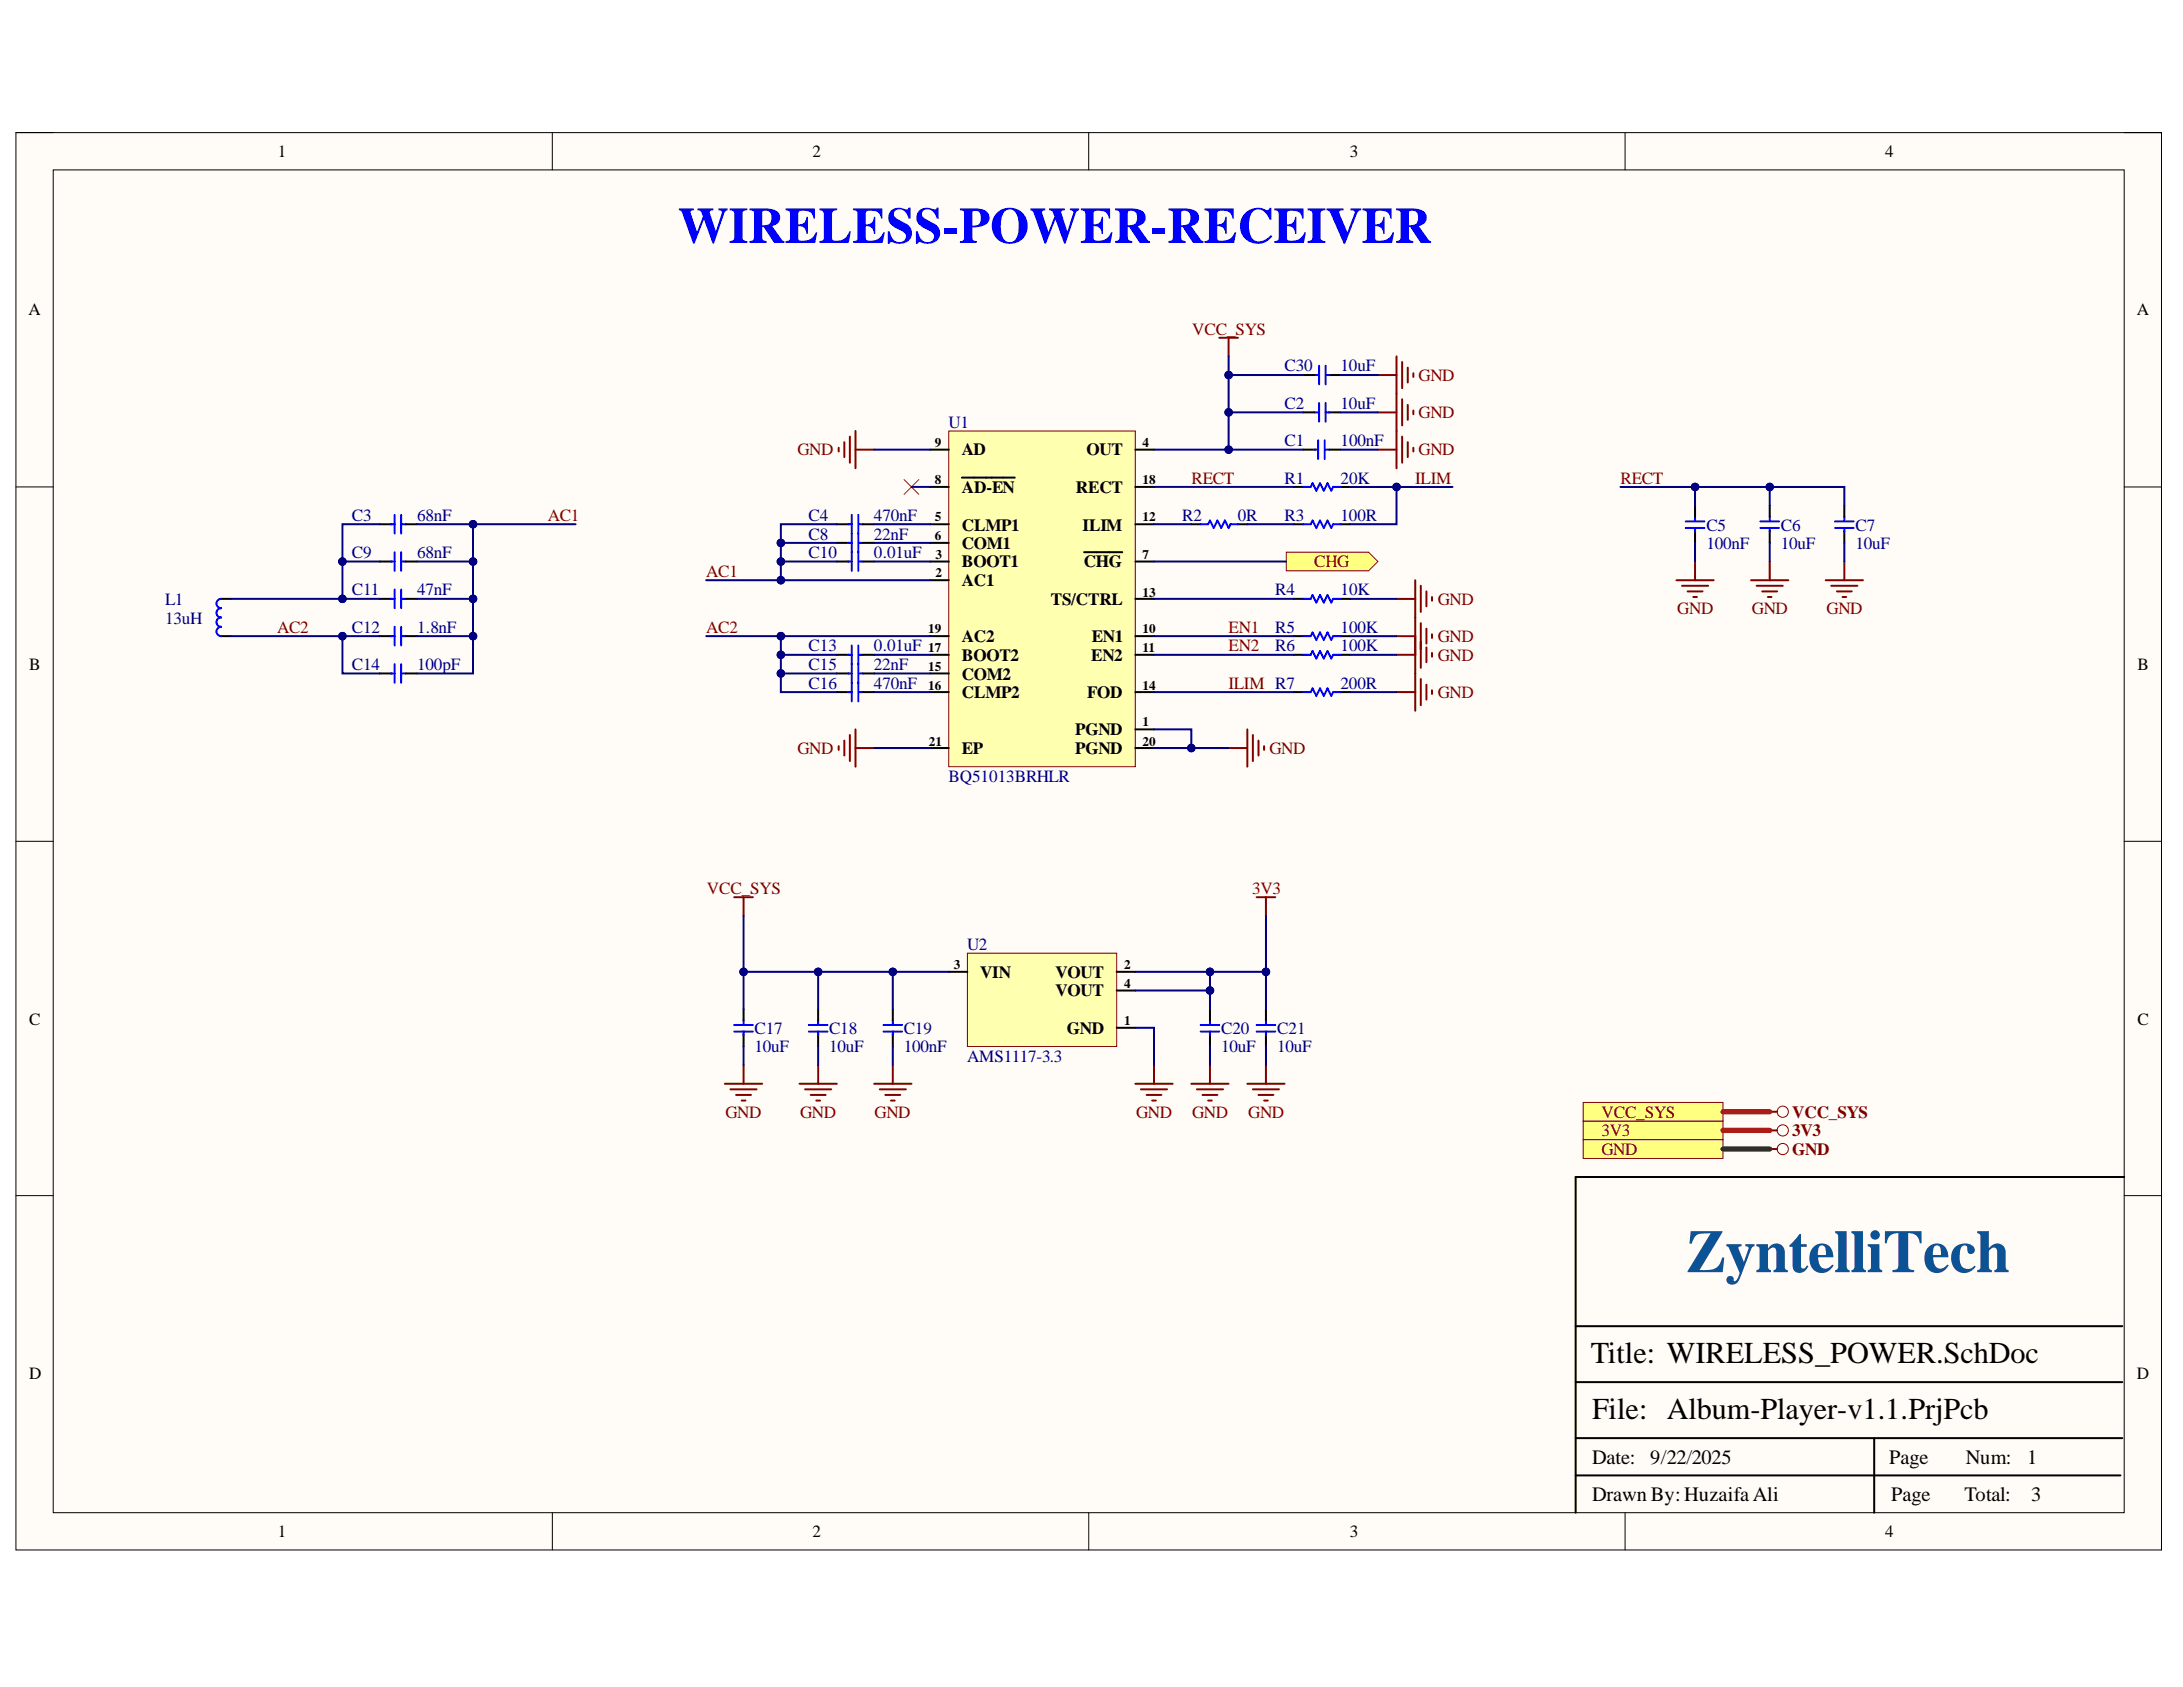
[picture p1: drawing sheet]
<svg xmlns="http://www.w3.org/2000/svg" width="279mm" height="216mm" viewBox="0 0 279 216" stroke-linecap="round" stroke-linejoin="round" font-family="sans-serif">
<defs><g id="words">
<text font-size="7.8" fill="#0b5394" x="215.8" y="162.8">ZyntelliTech</text>
<text font-size="6.5" fill="#00f" x="86.8" y="31.1">WIRELESS-POWER-RECEIVER</text>
<g font-size="3.9">
<text x="203.6" y="174.4">Title: WIRELESS_POWER.SchDoc</text>
<text x="203.8" y="181.6">File: Album-Player-v1.1.PrjPcb</text>
</g>
<g font-size="2.6">
<text x="203.8" y="187.3">Date:</text>
<text x="211.2" y="187.3">9/22/2025</text>
<text x="241.8" y="187.3">Page</text>
<text x="251.6" y="187.3">Num:</text>
<text x="259.5" y="187.3">1</text>
<text x="203.8" y="192.1">Drawn By: HuzaifaAli</text>
<text x="242.1" y="192.1">Page</text>
<text x="251.4" y="192.1">Total:</text>
<text x="260" y="192.1">3</text>
</g>
<g font-size="2.2">
<text x="35.6" y="20.1">1</text>
<text x="104" y="20.1">2</text>
<text x="172.8" y="20.1">3</text>
<text x="241.3" y="20.1">4</text>
<text x="3.6" y="40.4">A</text>
<text x="273.5" y="40.4">A</text>
<text x="123.1" y="58.3">AD</text>
<text x="139.1" y="58.3">OUT</text>
<text x="123.1" y="63.1">AD-EN</text>
<text x="137.7" y="63.1">RECT</text>
<text x="123.1" y="67.9">CLMP1</text>
<text x="123.1" y="70.3">COM1</text>
<text x="138.6" y="67.9">ILIM</text>
<text x="123.1" y="75">AC1</text>
<text x="123.1" y="72.6">BOOT1</text>
<text x="134.5" y="77.4">TS/CTRL</text>
<text x="138.7" y="72.6">CHG</text>
<text x="123.1" y="82.2">AC2</text>
<text x="139.7" y="82.2">EN1</text>
<text x="3.7" y="85.7">B</text>
<text x="123.1" y="87">COM2</text>
<text x="123.1" y="89.3">CLMP2</text>
<text x="123.1" y="84.5">BOOT2</text>
<text x="139.1" y="89.3">FOD</text>
<text x="139.7" y="84.5">EN2</text>
<text x="273.6" y="85.7">B</text>
<text x="137.6" y="94.1">PGND</text>
<text x="123.1" y="96.5">EP</text>
<text x="137.6" y="96.5">PGND</text>
<text x="125.5" y="125.1">VIN</text>
<text x="135.1" y="125.1">VOUT</text>
<text x="3.7" y="131.1">C</text>
<text x="135.1" y="127.5">VOUT</text>
<text x="273.6" y="131.1">C</text>
<text x="136.5" y="132.3">GND</text>
<text x="3.7" y="176.5">D</text>
<text x="273.5" y="176.5">D</text>
<text x="35.6" y="196.8">1</text>
<text x="104" y="196.8">2</text>
<text x="172.8" y="196.8">3</text>
<text x="241.3" y="196.8">4</text>
</g>
<g font-size="2.2" fill="#800000">
<text x="152.6" y="42.8">VCC_SYS</text>
<text x="181.6" y="48.7">GND</text>
<text x="181.6" y="53.5">GND</text>
<text x="102.1" y="58.3">GND</text>
<text x="181.6" y="58.3">GND</text>
<text x="152.5" y="61.9">RECT</text>
<text x="181.1" y="61.9">ILIM</text>
<text x="207.4" y="61.9">RECT</text>
<text x="70.1" y="66.6">AC1</text>
<text x="90.4" y="73.8">AC1</text>
<text x="168.2" y="72.6">CHG</text>
<text x="184" y="77.4">GND</text>
<text x="35.5" y="81">AC2</text>
<text x="90.4" y="81">AC2</text>
<text x="157.2" y="81">EN1</text>
<text x="157.2" y="83.3">EN2</text>
<text x="184" y="82.2">GND</text>
<text x="214.7" y="78.6">GND</text>
<text x="224.2" y="78.6">GND</text>
<text x="233.8" y="78.6">GND</text>
<text x="157.2" y="88.2">ILIM R7</text>
<text x="184" y="84.5">GND</text>
<text x="184" y="89.3">GND</text>
<text x="102.1" y="96.5">GND</text>
<text x="162.5" y="96.5">GND</text>
<text x="90.5" y="114.4">VCC_SYS</text>
<text x="160.3" y="114.4">3V3</text>
<text x="92.8" y="143.1">GND</text>
<text x="102.4" y="143.1">GND</text>
<text x="111.9" y="143.1">GND</text>
<text x="145.4" y="143.1">GND</text>
<text x="152.6" y="143.1">GND</text>
<text x="159.8" y="143.1">GND</text>
<text x="205" y="143.1">VCC_SYS</text>
<text x="229.4" y="143.1">VCC_SYS</text>
<text x="205" y="145.4">3V3</text>
<text x="205" y="147.8">GND</text>
<text x="229.4" y="145.4">3V3</text>
<text x="229.4" y="147.8">GND</text>
</g>
<g font-size="2.2" fill="#000080">
<text x="164.4" y="47.5">C30</text>
<text x="171.6" y="47.5">10uF</text>
<text x="164.4" y="52.4">C2</text>
<text x="171.6" y="52.4">10uF</text>
<text x="121.4" y="54.7">U1</text>
<text x="164.4" y="57.1">C1</text>
<text x="171.6" y="57.1">100nF</text>
<text x="164.4" y="61.9">R1</text>
<text x="171.6" y="61.9">20K</text>
<text x="45" y="66.6">C3</text>
<text x="45" y="71.4">C9</text>
<text x="53.4" y="66.6">68nF</text>
<text x="53.4" y="71.4">68nF</text>
<text x="103.5" y="69.1">C8</text>
<text x="103.5" y="66.6">C4</text>
<text x="103.5" y="71.4">C10</text>
<text x="111.9" y="69.1">22nF</text>
<text x="111.9" y="66.6">470nF</text>
<text x="111.9" y="71.4">0.01uF</text>
<text x="151.3" y="66.6">R2</text>
<text x="158.4" y="66.6">0R</text>
<text x="164.4" y="66.6">R3</text>
<text x="171.6" y="66.6">100R</text>
<text x="218.4" y="67.9">C5</text>
<text x="218.4" y="70.3">100nF</text>
<text x="227.9" y="67.9">C6</text>
<text x="227.9" y="70.3">10uF</text>
<text x="237.5" y="67.9">C7</text>
<text x="237.5" y="70.3">10uF</text>
<text x="21.1" y="77.4">L1</text>
<text x="45" y="76.2">C11</text>
<text x="53.4" y="76.2">47nF</text>
<text x="163.2" y="76.2">R4</text>
<text x="171.6" y="76.2">10K</text>
<text x="21.1" y="79.8">13uH</text>
<text x="45" y="81">C12</text>
<text x="53.4" y="81">1.8nF</text>
<text x="103.5" y="83.3">C13</text>
<text x="111.9" y="83.3">0.01uF</text>
<text x="163.2" y="81">R5</text>
<text x="163.2" y="83.3">R6</text>
<text x="171.6" y="81">100K</text>
<text x="171.6" y="83.3">100K</text>
<text x="45" y="85.7">C14</text>
<text x="53.4" y="85.7">100pF</text>
<text x="103.5" y="85.7">C15</text>
<text x="103.5" y="88.2">C16</text>
<text x="111.9" y="85.7">22nF</text>
<text x="111.9" y="88.2">470nF</text>
<text x="171.6" y="88.2">200R</text>
<text x="121.4" y="100.1">BQ51013BRHLR</text>
<text x="123.8" y="121.5">U2</text>
<text x="96.6" y="132.3">C17</text>
<text x="96.6" y="134.7">10uF</text>
<text x="106.1" y="132.3">C18</text>
<text x="106.1" y="134.7">10uF</text>
<text x="115.7" y="132.3">C19</text>
<text x="115.7" y="134.7">100nF</text>
<text x="123.8" y="135.9">AMS1117-3.3</text>
<text x="156.3" y="132.3">C20</text>
<text x="156.3" y="134.7">10uF</text>
<text x="163.5" y="132.3">C21</text>
<text x="163.5" y="134.7">10uF</text>
</g>
<g font-size="1.7">
<text x="119.6" y="57.2">9</text>
<text x="146.2" y="57.2">4</text>
<text x="119.6" y="62">8</text>
<text x="146.2" y="62">18</text>
<text x="119.6" y="66.7">5</text>
<text x="119.6" y="69.2">6</text>
<text x="119.7" y="71.5">3</text>
<text x="146.2" y="71.5">7</text>
<text x="146.2" y="66.7">12</text>
<text x="119.7" y="73.9">2</text>
<text x="146.2" y="76.3">13</text>
<text x="118.8" y="83.4">17</text>
<text x="118.8" y="81.1">19</text>
<text x="146.2" y="81.1">10</text>
<text x="146.2" y="83.4">11</text>
<text x="118.8" y="85.9">15</text>
<text x="118.8" y="88.2">16</text>
<text x="146.2" y="88.2">14</text>
<text x="118.9" y="95.4">21</text>
<text x="146.2" y="93">1</text>
<text x="146.2" y="95.4">20</text>
<text x="122.1" y="124.1">3</text>
<text x="143.9" y="124.1">2</text>
<text x="143.9" y="131.2">1</text>
<text x="143.9" y="126.4">4</text>
</g>
</g></defs>
<path d="M2 17h274.6v181.4h-274.6z" fill-rule="evenodd" fill="#fffcf8"/>
<path d="M2 17h274.6v181.4h-274.6z" fill="none" stroke="#000" stroke-width=".13"/>
<path d="M6.8 21.7h265.1v171.9h-265.1z" fill-rule="evenodd" fill="#fffcf8"/>
<g fill="none" stroke="#000" stroke-width=".13">
<path d="M2 17h4.8M70.7 17v4.7M139.3 17v4.7M208 17v4.7M271.9 17h4.7v4.7M6.8 21.7h265.1v171.9h-265.1zM2 62.3h4.8M271.9 62.3h4.7M2 107.7h4.8M271.9 107.7h4.7M2 153h4.8M271.9 153h4.7"/>
<path d="M70.7 193.6v4.8M139.3 193.6v4.8M208 193.6v4.8M276.6 193.6v4.8"/>
</g>
<path d="M271.9 150.6h-70.2v43M201.7 176.9h69.9M201.7 169.7h69.9M201.7 188.8h69.7M201.7 184.1h69.9M239.9 184.1v9.5" fill="none" stroke="#000" stroke-width=".25"/>
<path d="M121.4 55.2h23.9v42.9h-23.9z" fill-rule="evenodd" fill="#ffffb0"/>
<path d="M121.4 55.2h23.9v42.9h-23.9z" fill="none" stroke="#800000" stroke-width=".13"/>
<g fill="none" stroke="#000" stroke-width=".25">
<path d="M119 57.5h2.4M145.3 57.5h2.4M28.3 76.6h1.2M48.6 71.9h1.6M48.6 67.1h1.6M48.6 76.6h1.6M51.9 71.9h1.5M51.9 67.1h1.5M51.9 76.6h1.5M107.1 71.9h1.6M107.1 67.1h1.6M107.1 69.5h1.6"/>
<path d="M110.4 71.9h1.5M110.4 67.1h1.5M110.4 69.5h1.5M119 74.3h2.4M119 71.9h2.4M119 67.1h2.4M119 69.5h2.4M119 62.3h2.4M123.1 61.1h6.8M138.8 70.7h4.8M145.3 71.9h2.4M145.3 67.1h2.4"/>
<path d="M145.3 62.3h2.4M145.3 76.6h2.4M165.6 76.6h1.2M171.6 76.6h1.2M216.9 64.7v1.4M216.9 67.9v1.6M226.5 64.7v1.4M226.5 67.9v1.6M236.1 64.7v1.4M236.1 67.9v1.6M28.3 81.4h1.2M48.6 86.2h1.6"/>
<path d="M51.9 86.2h1.5M107.1 83.8h1.6M107.1 88.6h1.6M107.1 86.2h1.6M110.4 83.8h1.5M110.4 88.6h1.5M110.4 86.2h1.5M119 81.4h2.4M119 83.8h2.4M119 88.6h2.4M119 86.2h2.4M119 95.7h2.4"/>
<path d="M145.3 93.3h2.4M145.3 81.4h2.4M145.3 83.8h2.4M145.3 88.6h2.4M145.3 95.7h2.4M165.6 81.4h1.2M165.6 83.8h1.2M171.6 81.4h1.2M171.6 83.8h1.2"/>
</g>
<g fill="none" stroke="#00f" stroke-width=".25">
<path d="M28.3 76.6a.6 .6 0 0 0-.6 .6 .6 .6 0 0 0 .6 .6 .6 .6 0 0 0-.6 .6 .6 .6 0 0 0 .6 .6 .6 .6 0 0 0-.6 .6 .6 .6 0 0 0 .6 .6 .6 .6 0 0 0-.6 .6 .6 .6 0 0 0 .6 .6M50 67.1h.5M50 76.6h.5M50 71.9h.5M50.5 65.9v2.4M50.5 70.7v2.4M50.5 75.4v2.4M51.3 65.9v2.4M51.3 70.7v2.4M51.3 75.4v2.4M51.5 67.1h.4M51.5 76.6h.4"/>
<path d="M51.5 71.9h.4M108.5 67.1h.5M108.5 71.9h.5M108.5 69.5h.5M109 65.9v7.2M109.9 65.9v7.2M110 67.1h.4M110 71.9h.4M110 69.5h.4M166.8 76.6h1l.2-.4 .5 .9 .4-.9 .5 .9 .5-.9 .5 .9 .2-.5h1M215.8 67.6h2.3M215.8 66.7h2.3"/>
<path d="M216.9 66.1v.5M216.9 67.6v.5M225.3 67.6h2.4M225.3 66.7h2.4M226.5 66.1v.5M226.5 67.6v.5M234.9 67.6h2.3M234.9 66.7h2.3M236.1 66.1v.5M236.1 67.6v.5M50 86.2h.5M50.5 85v2.4"/>
<path d="M51.3 85v2.4M51.5 86.2h.4M108.5 86.2h.5M108.5 88.6h.5M108.5 83.8h.5M109 82.6v7.2M109.9 82.6v7.2M110 86.2h.4M110 88.6h.4M110 83.8h.4M166.8 83.8h1l.2-.5 .5 1 .4-1 .5 1 .5-1 .5 1 .2-.5h1M166.8 81.4h1l.2-.5 .5 1 .4-1 .5 1 .5-1 .5 1 .2-.5h1"/>
</g>
<g fill="none" stroke="#800000" stroke-width=".25">
<path d="M107.3 57.3v.5M108.1 56.6v1.9M108.8 55.9v3.3M109.5 55.2v4.7M109.5 57.5h2.4M156.1 43.2h2.3M157.2 43.2v2.4M176.4 57.6h2.3M176.4 48h2.3M178.7 45.6v4.8M178.7 55.2v4.7M179.5 46.3v3.4"/>
<path d="M179.5 55.9v3.3M180.2 47v2M180.2 56.6v1.9M180.9 47.8v.4M180.9 57.3v.5M178.7 76.6h2.4M181.1 74.3v16.7M181.8 75v3.3M181.8 79.7v5.8M182.6 75.7v1.9M183.3 76.4v.5M214.6 74.3h4.7"/>
<path d="M215.3 75h3.3M216 75.7h1.9M216.7 76.4h.5M216.9 71.9v2.4M224.1 74.3h4.8M224.8 75h3.4M225.5 75.7h2M226.3 76.4h.4M226.5 71.9v2.4M233.7 74.3h4.7M234.4 75h3.3M235.1 75.7h1.9"/>
<path d="M235.8 76.4h.5M236.1 71.9v2.4M107.3 95.5v.5M108.1 94.8v1.9M108.8 94.1v3.3M109.5 93.3v4.8M109.5 95.7h2.4M157.2 95.7h2.4M159.6 93.3v4.8M160.4 94.1v3.3M161.1 94.8v1.9M161.8 95.5v.5"/>
<path d="M178.7 83.8h2.4M178.7 81.4h2.4M178.7 88.6h2.4M181.8 86.9v3.4M182.6 80.5v1.9M182.6 82.9v1.9M182.6 87.6v1.9M183.3 81.2v.4M183.3 83.6v.4M183.3 88.3v.5"/>
</g>
<path d="M115.7 61.4l1.9 1.9M117.6 61.4l-1.9 1.9" fill="none" stroke="#f00" stroke-width=".13"/>
<path d="M202.6 143.5h17.9v2.4h-17.9z" fill-rule="evenodd" fill="#ffff80"/>
<g fill="none" stroke="#800000" stroke-width=".13">
<path d="M202.6 143.5h17.9v2.4h-17.9z"/>
<circle cx="228.2" cy="144.7" r=".72"/>
</g>
<path d="M226.5 144.7h1" fill="none" stroke="#800000" stroke-width=".25"/>
<path d="M202.6 145.9h17.9v2.3h-17.9z" fill-rule="evenodd" fill="#ffff80"/>
<g fill="none" stroke="#800000" stroke-width=".13">
<path d="M202.6 145.9h17.9v2.3h-17.9z"/>
<circle cx="228.2" cy="147.1" r=".72"/>
</g>
<path d="M226.5 147.1h1" fill="none" stroke="#800000" stroke-width=".25"/>
<path d="M123.8 122h19.1v11.9h-19.1z" fill-rule="evenodd" fill="#ffffb0"/>
<path d="M123.8 122h19.1v11.9h-19.1z" fill="none" stroke="#800000" stroke-width=".13"/>
<g fill="none" stroke="#000" stroke-width=".25">
<path d="M95.2 129.1v1.5M95.2 132.4v1.5M104.7 129.1v1.5M104.7 132.4v1.5M114.3 129.1v1.5M114.3 132.4v1.5M121.4 124.4h2.4M142.9 131.5h2.4M142.9 124.4h2.4M142.9 126.8h2.4M154.9 129.1v1.5M154.9 132.4v1.5"/>
<path d="M162 129.1v1.5M162 132.4v1.5"/>
</g>
<g fill="none" stroke="#800000" stroke-width=".25">
<path d="M94 114.8h2.4M95.2 114.8v2.4M160.8 114.8h2.4M162 114.8v2.4M92.8 138.7h4.8M93.5 139.4h3.3M95.2 136.3v2.4M102.3 138.7h4.8M103 139.4h3.4M104.7 136.3v2.4M111.9 138.7h4.8M112.6 139.4h3.3"/>
<path d="M114.3 136.3v2.4M145.3 138.7h4.8M146 139.4h3.4M147.7 136.3v2.4M152.5 138.7h4.7M153.2 139.4h3.3M154.9 136.3v2.4M159.6 138.7h4.8M160.4 139.4h3.3M162 136.3v2.4M94.2 140.1h1.9M94.9 140.8h.5"/>
<path d="M103.8 140.1h1.9M104.5 140.8h.5M113.3 140.1h1.9M114 140.8h.5M146.7 140.1h2M147.5 140.8h.4M153.9 140.1h1.9M154.6 140.8h.5M161.1 140.1h1.9M161.8 140.8h.5"/>
</g>
<g fill="none" stroke="#00f" stroke-width=".25">
<path d="M94 132h2.4M94 131.2h2.4M95.2 130.6v.5M95.2 132v.5M103.5 132h2.4M103.5 131.2h2.4M104.7 130.6v.5M104.7 132v.5M113.1 132h2.4M113.1 131.2h2.4M114.3 130.6v.5M114.3 132v.5"/>
<path d="M153.7 132h2.4M153.7 131.2h2.4M154.9 130.6v.5M154.9 132v.5M160.8 132h2.4M160.8 131.2h2.4M162 130.6v.5M162 132v.5"/>
</g>
<path d="M164.6 70.7h10.6l1.2 1.2-1.2 1.2h-10.6z" fill-rule="evenodd" fill="#ffff80"/>
<path d="M164.6 70.7h10.6l1.2 1.2-1.2 1.2h-10.6z" fill="none" stroke="#800000" stroke-width=".13"/>
<path d="M202.6 141.1h17.9v2.4h-17.9z" fill-rule="evenodd" fill="#ffff80"/>
<g fill="none" stroke="#800000" stroke-width=".13">
<path d="M202.6 141.1h17.9v2.4h-17.9z"/>
<circle cx="228.2" cy="142.3" r=".72"/>
</g>
<path d="M176.4 52.8h2.3M178.7 50.4v4.8M179.5 51.1v3.3M180.2 51.8v1.9M180.9 52.5v.5M226.5 142.3h1" fill="none" stroke="#800000" stroke-width=".25"/>
<g fill="none" stroke="#000" stroke-width=".25">
<path d="M166.8 52.8h1.4M166.8 48h1.4M166.8 57.5h1.6M170 52.8h1.6M170 48h1.6M170.1 57.5h1.5M152.5 67.1h1.2M158.4 67.1h1.2M165.6 67.1h1.2M165.6 62.3h1.2M171.6 67.1h1.2M171.6 62.3h1.2"/>
<path d="M48.6 81.4h1.6M51.9 81.4h1.5M165.6 88.6h1.2M171.6 88.6h1.2"/>
</g>
<g fill="none" stroke="#00f" stroke-width=".25">
<path d="M168.2 52.8h.5M168.2 48h.5M168.2 57.5h.5M168.7 56.4v2.3M168.8 46.8v2.4M168.8 51.6v2.4M169.5 56.4v2.3M169.7 52.8h.4M169.7 46.8v2.4M169.7 51.6v2.4M169.7 48h.4M169.7 57.5h.4"/>
<path d="M153.7 67.1h.9l.3-.5 .4 1 .5-1 .5 1 .5-1 .4 1 .3-.5h.9M166.8 67.1h1l.2-.5 .5 1 .4-1 .5 1 .5-1 .5 1 .2-.5h1M166.8 62.3h1l.2-.5 .5 1 .4-1 .5 1 .5-1 .5 1 .2-.5h1M50 81.4h.5M50.5 80.2v2.4M51.3 80.2v2.4M51.5 81.4h.4M166.8 88.6h1l.2-.5 .5 .9 .4-.9 .5 .9 .5-.9 .5 .9 .2-.4h1"/>
</g>
<path d="M43.8 81.4v4.8h4.8" fill="none" stroke="#000080" stroke-width=".25"/>
<circle cx="43.8" cy="81.4" r=".48" fill="#000080"/>
<circle cx="43.8" cy="81.4" r=".48" fill="none" stroke="#000080" stroke-width=".13"/>
<path d="M53.4 81.4h7.1" fill="none" stroke="#000080" stroke-width=".25"/>
<circle cx="60.5" cy="81.4" r=".48" fill="#000080"/>
<circle cx="60.5" cy="81.4" r=".48" fill="none" stroke="#000080" stroke-width=".13"/>
<path d="M29.5 76.6h19.1" fill="none" stroke="#000080" stroke-width=".25"/>
<circle cx="43.8" cy="76.6" r=".48" fill="#000080"/>
<circle cx="43.8" cy="76.6" r=".48" fill="none" stroke="#000080" stroke-width=".13"/>
<path d="M43.8 71.9h4.8" fill="none" stroke="#000080" stroke-width=".25"/>
<circle cx="43.8" cy="71.9" r=".48" fill="#000080"/>
<circle cx="43.8" cy="71.9" r=".48" fill="none" stroke="#000080" stroke-width=".13"/>
<path d="M48.6 67.1h-4.8v9.5" fill="none" stroke="#000080" stroke-width=".25"/>
<circle cx="43.8" cy="71.9" r=".48" fill="#000080"/>
<circle cx="43.8" cy="71.9" r=".48" fill="none" stroke="#000080" stroke-width=".13"/>
<circle cx="43.8" cy="76.6" r=".48" fill="#000080"/>
<circle cx="43.8" cy="76.6" r=".48" fill="none" stroke="#000080" stroke-width=".13"/>
<path d="M53.4 71.9h7.1" fill="none" stroke="#000080" stroke-width=".25"/>
<circle cx="60.5" cy="71.9" r=".48" fill="#000080"/>
<circle cx="60.5" cy="71.9" r=".48" fill="none" stroke="#000080" stroke-width=".13"/>
<path d="M53.4 67.1h7.1v9.5" fill="none" stroke="#000080" stroke-width=".25"/>
<circle cx="60.5" cy="67.1" r=".48" fill="#000080"/>
<circle cx="60.5" cy="67.1" r=".48" fill="none" stroke="#000080" stroke-width=".13"/>
<circle cx="60.5" cy="71.9" r=".48" fill="#000080"/>
<circle cx="60.5" cy="71.9" r=".48" fill="none" stroke="#000080" stroke-width=".13"/>
<circle cx="60.5" cy="76.6" r=".48" fill="#000080"/>
<circle cx="60.5" cy="76.6" r=".48" fill="none" stroke="#000080" stroke-width=".13"/>
<path d="M29.5 81.4h19.1" fill="none" stroke="#000080" stroke-width=".25"/>
<circle cx="43.8" cy="81.4" r=".48" fill="#000080"/>
<circle cx="43.8" cy="81.4" r=".48" fill="none" stroke="#000080" stroke-width=".13"/>
<path d="M53.4 76.6h7.1v9.6h-7.1" fill="none" stroke="#000080" stroke-width=".25"/>
<circle cx="60.5" cy="81.4" r=".48" fill="#000080"/>
<circle cx="60.5" cy="81.4" r=".48" fill="none" stroke="#000080" stroke-width=".13"/>
<circle cx="60.5" cy="76.6" r=".48" fill="#000080"/>
<circle cx="60.5" cy="76.6" r=".48" fill="none" stroke="#000080" stroke-width=".13"/>
<path d="M60.5 67.1h13.2" fill="none" stroke="#000080" stroke-width=".25"/>
<circle cx="60.5" cy="67.1" r=".48" fill="#000080"/>
<circle cx="60.5" cy="67.1" r=".48" fill="none" stroke="#000080" stroke-width=".13"/>
<path d="M99.9 86.2h7.2M111.9 86.2h7.1M111.9 88.6h7.1M111.9 83.8h7.1" fill="none" stroke="#000080" stroke-width=".25"/>
<circle cx="99.9" cy="86.2" r=".48" fill="#000080"/>
<circle cx="99.9" cy="86.2" r=".48" fill="none" stroke="#000080" stroke-width=".13"/>
<path d="M99.9 81.4v2.4" fill="none" stroke="#000080" stroke-width=".25"/>
<circle cx="99.9" cy="83.8" r=".48" fill="#000080"/>
<circle cx="99.9" cy="83.8" r=".48" fill="none" stroke="#000080" stroke-width=".13"/>
<circle cx="99.9" cy="81.4" r=".48" fill="#000080"/>
<circle cx="99.9" cy="81.4" r=".48" fill="none" stroke="#000080" stroke-width=".13"/>
<path d="M107.1 71.9h-7.2v2.4M111.9 71.9h7.1M111.9 67.1h7.1M111.9 69.5h7.1" fill="none" stroke="#000080" stroke-width=".25"/>
<circle cx="99.9" cy="71.9" r=".48" fill="#000080"/>
<circle cx="99.9" cy="71.9" r=".48" fill="none" stroke="#000080" stroke-width=".13"/>
<circle cx="99.9" cy="74.3" r=".48" fill="#000080"/>
<circle cx="99.9" cy="74.3" r=".48" fill="none" stroke="#000080" stroke-width=".13"/>
<path d="M107.1 69.5h-7.2v2.4" fill="none" stroke="#000080" stroke-width=".25"/>
<circle cx="99.9" cy="69.5" r=".48" fill="#000080"/>
<circle cx="99.9" cy="69.5" r=".48" fill="none" stroke="#000080" stroke-width=".13"/>
<circle cx="99.9" cy="71.9" r=".48" fill="#000080"/>
<circle cx="99.9" cy="71.9" r=".48" fill="none" stroke="#000080" stroke-width=".13"/>
<path d="M107.1 67.1h-7.2v2.4" fill="none" stroke="#000080" stroke-width=".25"/>
<circle cx="99.9" cy="69.5" r=".48" fill="#000080"/>
<circle cx="99.9" cy="69.5" r=".48" fill="none" stroke="#000080" stroke-width=".13"/>
<path d="M111.9 95.7h7.1M147.7 93.3h4.8v2.4" fill="none" stroke="#000080" stroke-width=".25"/>
<circle cx="152.5" cy="95.7" r=".48" fill="#000080"/>
<circle cx="152.5" cy="95.7" r=".48" fill="none" stroke="#000080" stroke-width=".13"/>
<path d="M90.4 81.4h28.6" fill="none" stroke="#000080" stroke-width=".25"/>
<circle cx="99.9" cy="81.4" r=".48" fill="#000080"/>
<circle cx="99.9" cy="81.4" r=".48" fill="none" stroke="#000080" stroke-width=".13"/>
<path d="M90.4 74.3h28.6" fill="none" stroke="#000080" stroke-width=".25"/>
<circle cx="99.9" cy="74.3" r=".48" fill="#000080"/>
<circle cx="99.9" cy="74.3" r=".48" fill="none" stroke="#000080" stroke-width=".13"/>
<path d="M172.8 76.6h5.9M147.7 95.7h9.5" fill="none" stroke="#000080" stroke-width=".25"/>
<circle cx="152.5" cy="95.7" r=".48" fill="#000080"/>
<circle cx="152.5" cy="95.7" r=".48" fill="none" stroke="#000080" stroke-width=".13"/>
<path d="M171.6 57.6h4.8M171.6 48h4.8M147.7 67.1h4.8M147.7 62.3h17.9M159.6 67.1h6M172.8 62.3h5.9v4.8h-5.9M172.8 81.4h5.9M172.8 83.8h5.9" fill="none" stroke="#000080" stroke-width=".25"/>
<circle cx="178.7" cy="62.3" r=".48" fill="#000080"/>
<circle cx="178.7" cy="62.3" r=".48" fill="none" stroke="#000080" stroke-width=".13"/>
<path d="M178.7 62.3h7.2" fill="none" stroke="#000080" stroke-width=".25"/>
<circle cx="178.7" cy="62.3" r=".48" fill="#000080"/>
<circle cx="178.7" cy="62.3" r=".48" fill="none" stroke="#000080" stroke-width=".13"/>
<path d="M147.7 57.5h9.5M172.8 88.6h5.9" fill="none" stroke="#000080" stroke-width=".25"/>
<circle cx="157.2" cy="57.5" r=".48" fill="#000080"/>
<circle cx="157.2" cy="57.5" r=".48" fill="none" stroke="#000080" stroke-width=".13"/>
<path d="M157.2 45.6v11.9h9.6" fill="none" stroke="#000080" stroke-width=".25"/>
<circle cx="157.2" cy="57.5" r=".48" fill="#000080"/>
<circle cx="157.2" cy="57.5" r=".48" fill="none" stroke="#000080" stroke-width=".13"/>
<circle cx="157.3" cy="52.8" r=".48" fill="#000080"/>
<circle cx="157.3" cy="52.8" r=".48" fill="none" stroke="#000080" stroke-width=".13"/>
<circle cx="157.3" cy="48" r=".48" fill="#000080"/>
<circle cx="157.3" cy="48" r=".48" fill="none" stroke="#000080" stroke-width=".13"/>
<path d="M157.2 48h9.6" fill="none" stroke="#000080" stroke-width=".25"/>
<circle cx="157.3" cy="48" r=".48" fill="#000080"/>
<circle cx="157.3" cy="48" r=".48" fill="none" stroke="#000080" stroke-width=".13"/>
<path d="M216.9 62.3v2.4M216.9 69.5v2.4M226.5 69.5v2.4" fill="none" stroke="#000080" stroke-width=".25"/>
<circle cx="216.9" cy="62.3" r=".48" fill="#000080"/>
<circle cx="216.9" cy="62.3" r=".48" fill="none" stroke="#000080" stroke-width=".13"/>
<path d="M207.4 62.3h19.1v2.4" fill="none" stroke="#000080" stroke-width=".25"/>
<circle cx="216.9" cy="62.3" r=".48" fill="#000080"/>
<circle cx="216.9" cy="62.3" r=".48" fill="none" stroke="#000080" stroke-width=".13"/>
<circle cx="226.5" cy="62.3" r=".48" fill="#000080"/>
<circle cx="226.5" cy="62.3" r=".48" fill="none" stroke="#000080" stroke-width=".13"/>
<path d="M111.9 57.5h7.1M116.7 62.3h2.3M147.7 76.6h17.9M226.5 62.3h9.6v2.4M236.1 69.5v2.4M147.7 88.6h17.9M147.7 83.8h17.9M147.7 81.4h17.9" fill="none" stroke="#000080" stroke-width=".25"/>
<circle cx="226.5" cy="62.3" r=".48" fill="#000080"/>
<circle cx="226.5" cy="62.3" r=".48" fill="none" stroke="#000080" stroke-width=".13"/>
<path d="M220.5 144.7h6" fill="none" stroke="#f00" stroke-width=".68"/>
<path d="M220.5 147.1h6" fill="none" stroke="#274e13" stroke-width=".68"/>
<path d="M104.7 133.9v2.4M114.3 124.4v4.7" fill="none" stroke="#000080" stroke-width=".25"/>
<circle cx="114.3" cy="124.4" r=".48" fill="#000080"/>
<circle cx="114.3" cy="124.4" r=".48" fill="none" stroke="#000080" stroke-width=".13"/>
<path d="M95.2 124.4v4.7M95.2 133.9v2.4M114.3 133.9v2.4" fill="none" stroke="#000080" stroke-width=".25"/>
<circle cx="95.2" cy="124.4" r=".48" fill="#000080"/>
<circle cx="95.2" cy="124.4" r=".48" fill="none" stroke="#000080" stroke-width=".13"/>
<path d="M104.7 124.4v4.7" fill="none" stroke="#000080" stroke-width=".25"/>
<circle cx="104.7" cy="124.4" r=".48" fill="#000080"/>
<circle cx="104.7" cy="124.4" r=".48" fill="none" stroke="#000080" stroke-width=".13"/>
<path d="M154.9 133.9v2.4M162 124.4v4.7M162 133.9v2.4" fill="none" stroke="#000080" stroke-width=".25"/>
<circle cx="162" cy="124.4" r=".48" fill="#000080"/>
<circle cx="162" cy="124.4" r=".48" fill="none" stroke="#000080" stroke-width=".13"/>
<path d="M95.2 117.2v7.2h26.2" fill="none" stroke="#000080" stroke-width=".25"/>
<circle cx="95.2" cy="124.4" r=".48" fill="#000080"/>
<circle cx="95.2" cy="124.4" r=".48" fill="none" stroke="#000080" stroke-width=".13"/>
<circle cx="104.7" cy="124.4" r=".48" fill="#000080"/>
<circle cx="104.7" cy="124.4" r=".48" fill="none" stroke="#000080" stroke-width=".13"/>
<circle cx="114.3" cy="124.4" r=".48" fill="#000080"/>
<circle cx="114.3" cy="124.4" r=".48" fill="none" stroke="#000080" stroke-width=".13"/>
<path d="M154.9 126.8v2.3" fill="none" stroke="#000080" stroke-width=".25"/>
<circle cx="154.9" cy="126.8" r=".48" fill="#000080"/>
<circle cx="154.9" cy="126.8" r=".48" fill="none" stroke="#000080" stroke-width=".13"/>
<path d="M145.3 131.5h2.4v4.8M154.9 124.4v2.4h-9.6" fill="none" stroke="#000080" stroke-width=".25"/>
<circle cx="154.9" cy="124.4" r=".48" fill="#000080"/>
<circle cx="154.9" cy="124.4" r=".48" fill="none" stroke="#000080" stroke-width=".13"/>
<circle cx="154.9" cy="126.8" r=".48" fill="#000080"/>
<circle cx="154.9" cy="126.8" r=".48" fill="none" stroke="#000080" stroke-width=".13"/>
<path d="M162 117.2v7.2h-16.7" fill="none" stroke="#000080" stroke-width=".25"/>
<circle cx="154.9" cy="124.4" r=".48" fill="#000080"/>
<circle cx="154.9" cy="124.4" r=".48" fill="none" stroke="#000080" stroke-width=".13"/>
<circle cx="162" cy="124.4" r=".48" fill="#000080"/>
<circle cx="162" cy="124.4" r=".48" fill="none" stroke="#000080" stroke-width=".13"/>
<path d="M157.2 52.8h9.6M171.6 52.8h4.8M147.7 71.9h16.9" fill="none" stroke="#000080" stroke-width=".25"/>
<path d="M220.5 142.3h6" fill="none" stroke="#f00" stroke-width=".68"/>
<circle cx="157.3" cy="52.8" r=".48" fill="#000080"/>
<circle cx="157.3" cy="52.8" r=".48" fill="none" stroke="#000080" stroke-width=".13"/>
<path d="M107.1 83.8h-7.2v4.8h7.2" fill="none" stroke="#000080" stroke-width=".25"/>
<circle cx="99.9" cy="83.8" r=".48" fill="#000080"/>
<circle cx="99.9" cy="83.8" r=".48" fill="none" stroke="#000080" stroke-width=".13"/>
<circle cx="99.9" cy="86.2" r=".48" fill="#000080"/>
<circle cx="99.9" cy="86.2" r=".48" fill="none" stroke="#000080" stroke-width=".13"/>
<use href="#words"/>
</svg>
